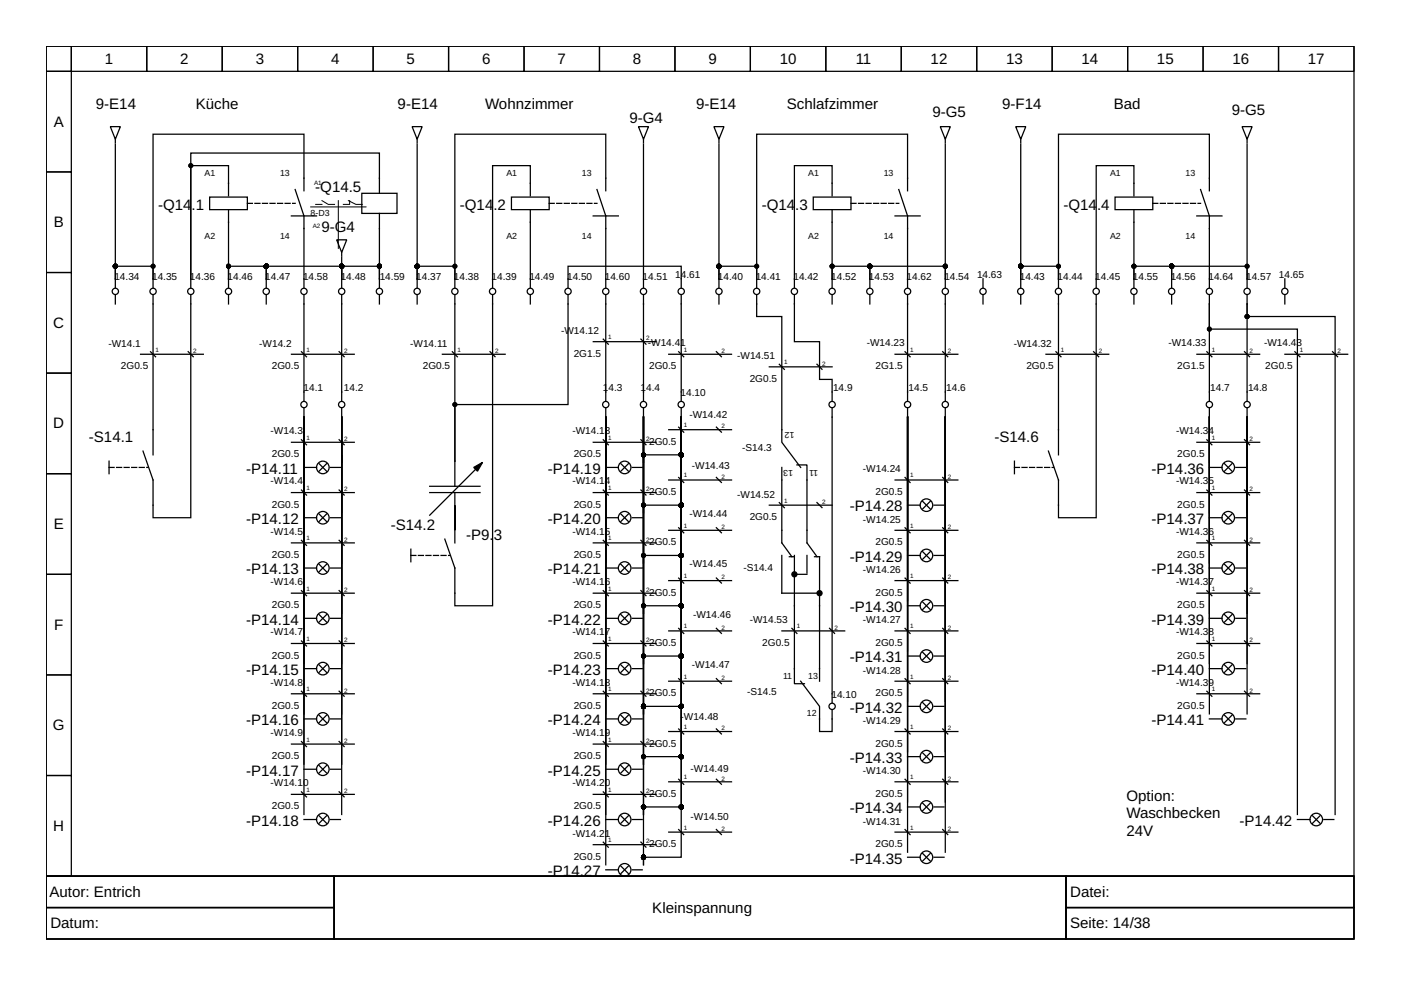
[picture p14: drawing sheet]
<svg xmlns="http://www.w3.org/2000/svg" width="297mm" height="210mm" viewBox="0 0 297 210" stroke-linecap="round" stroke-linejoin="round" font-family="sans-serif">
<defs><g id="words">
<g font-size="3.2">
<text x="22.2" y="13.5">1</text>
<text x="38.2" y="13.5">2</text>
<text x="54.2" y="13.5">3</text>
<text x="70.2" y="13.5">4</text>
<text x="86.2" y="13.5">5</text>
<text x="102.2" y="13.5">6</text>
<text x="118.2" y="13.5">7</text>
<text x="134.2" y="13.5">8</text>
<text x="150.2" y="13.5">9</text>
<text x="165.3" y="13.5">10</text>
<text x="181.4" y="13.5">11</text>
<text x="197.3" y="13.5">12</text>
<text x="213.3" y="13.5">13</text>
<text x="229.3" y="13.5">14</text>
<text x="245.3" y="13.5">15</text>
<text x="261.3" y="13.5">16</text>
<text x="277.3" y="13.5">17</text>
<text x="20.3" y="23.1">9-E14</text>
<text x="41.5" y="23.1">Küche</text>
<text x="84.3" y="23.1">9-E14</text>
<text x="102.8" y="23.1">Wohnzimmer</text>
<text x="147.6" y="23.1">9-E14</text>
<text x="166.8" y="23.1">Schlafzimmer</text>
<text x="212.5" y="23.1">9-F14</text>
<text x="236.1" y="23.1">Bad</text>
<text x="11.4" y="26.9">A</text>
<text x="133.5" y="26.1">9-G4</text>
<text x="197.7" y="24.7">9-G5</text>
<text x="261.2" y="24.5">9-G5</text>
<text x="66.8" y="40.7">-Q14.5</text>
<text x="33.5" y="44.4">-Q14</text>
<text x="40.6" y="44.4">.1</text>
<text x="97.5" y="44.4">-Q14</text>
<text x="104.6" y="44.4">.2</text>
<text x="161.5" y="44.4">-Q14</text>
<text x="168.6" y="44.4">.3</text>
<text x="225.5" y="44.4">-Q14</text>
<text x="232.6" y="44.4">.4</text>
<text x="11.4" y="48.2">B</text>
<text x="68.1" y="49.2">9-G4</text>
<text x="11.3" y="69.5">C</text>
<text x="11.3" y="90.8">D</text>
<text x="18.9" y="93.8">-S14.1</text>
<text x="210.8" y="93.8">-S14.6</text>
<text x="52.2" y="100.4">-P14.11</text>
<text x="116.2" y="100.4">-P14.19</text>
<text x="244.1" y="100.4">-P14.36</text>
<text x="11.4" y="112.2">E</text>
<text x="52.2" y="111.1">-P14.12</text>
<text x="82.8" y="112.4">-S14.2</text>
<text x="116.2" y="111.1">-P14.20</text>
<text x="180.2" y="108.4">-P14.28</text>
<text x="244.1" y="111.1">-P14.37</text>
<text x="98.8" y="114.4">-P9.</text>
<text x="104.7" y="114.4">3</text>
<text x="180.2" y="119.1">-P14.29</text>
<text x="52.2" y="121.8">-P14.13</text>
<text x="116.2" y="121.8">-P14.21</text>
<text x="244.1" y="121.8">-P14.38</text>
<text x="180.2" y="129.8">-P14.30</text>
<text x="11.5" y="133.5">F</text>
<text x="52.2" y="132.4">-P14.14</text>
<text x="116.2" y="132.4">-P14.22</text>
<text x="244.1" y="132.4">-P14.39</text>
<text x="52.2" y="143.1">-P14.15</text>
<text x="116.2" y="143.1">-P14.23</text>
<text x="180.2" y="140.4">-P14.31</text>
<text x="244.1" y="143.1">-P14.40</text>
<text x="11.2" y="154.8">G</text>
<text x="52.2" y="153.8">-P14.16</text>
<text x="116.2" y="153.8">-P14.24</text>
<text x="180.2" y="151.1">-P14.32</text>
<text x="244.1" y="153.8">-P14.41</text>
<text x="180.2" y="161.8">-P14.33</text>
<text x="52.2" y="164.4">-P14.17</text>
<text x="116.2" y="164.4">-P14.25</text>
<text x="180.2" y="172.4">-P14.34</text>
<text x="238.8" y="169.8">Option:</text>
<text x="238.8" y="173.5">Waschbecken</text>
<text x="11.3" y="176.2">H</text>
<text x="52.2" y="175.1">-P14.18</text>
<text x="116.2" y="175.1">-P14.26</text>
<text x="238.8" y="177.2">24V</text>
<text x="262.8" y="175.1">-P14.42</text>
<text x="116.2" y="185.8">-P14.27</text>
<text x="180.2" y="183.1">-P14.35</text>
<text x="10.5" y="190.2">Autor: Entrich</text>
<text x="226.9" y="190.2">Datei:</text>
<text x="10.7" y="196.8">Datum:</text>
<text x="138.3" y="193.5">Kleinspannung</text>
<text x="226.9" y="196.8">Seite: 14/38</text>
</g>
<g font-size="2.1">
<text x="24.3" y="59.4">14.34</text>
<text x="32.3" y="59.4">14.35</text>
<text x="40.3" y="59.4">14.36</text>
<text x="48.2" y="59.4">14.46</text>
<text x="56.2" y="59.4">14.47</text>
<text x="64.2" y="59.4">14.58</text>
<text x="72.2" y="59.4">14.48</text>
<text x="80.5" y="59.4">14.59</text>
<text x="88.2" y="59.4">14.37</text>
<text x="96.2" y="59.4">14.38</text>
<text x="104.2" y="59.4">14.39</text>
<text x="112.2" y="59.4">14.49</text>
<text x="120.2" y="59.4">14.50</text>
<text x="128.2" y="59.4">14.60</text>
<text x="136.2" y="59.4">14.51</text>
<text x="143.2" y="58.8">14.61</text>
<text x="152.2" y="59.4">14.40</text>
<text x="160.2" y="59.4">14.41</text>
<text x="168.2" y="59.4">14.42</text>
<text x="176.2" y="59.4">14.52</text>
<text x="184.2" y="59.4">14.53</text>
<text x="192.2" y="59.4">14.62</text>
<text x="200.2" y="59.4">14.54</text>
<text x="207.2" y="58.8">14.63</text>
<text x="216.2" y="59.4">14.43</text>
<text x="224.2" y="59.4">14.44</text>
<text x="232.2" y="59.4">14.45</text>
<text x="240.2" y="59.4">14.55</text>
<text x="248.2" y="59.4">14.56</text>
<text x="256.2" y="59.4">14.64</text>
<text x="264.2" y="59.4">14.57</text>
<text x="271.1" y="58.8">14.65</text>
<text x="119" y="70.7">-W14.12</text>
<text x="23" y="73.5">-W14.1</text>
<text x="55" y="73.5">-W14.2</text>
<text x="87" y="73.5">-W14.11</text>
<text x="121.6" y="75.6">2G1.5</text>
<text x="137.4" y="73.4">-W14.41</text>
<text x="156.3" y="76.2">-W14.51</text>
<text x="183.8" y="73.4">-W14.23</text>
<text x="215" y="73.5">-W14.32</text>
<text x="247.7" y="73.4">-W14.33</text>
<text x="268" y="73.4">-W14.43</text>
<text x="25.7" y="78.3">2G0.5</text>
<text x="57.6" y="78.3">2G0.5</text>
<text x="64.4" y="82.8">14.1</text>
<text x="72.9" y="82.8">14.2</text>
<text x="89.6" y="78.3">2G0.5</text>
<text x="127.8" y="82.8">1</text>
<text x="129" y="82.8">4.3</text>
<text x="135.8" y="82.8">1</text>
<text x="137" y="82.8">4.4</text>
<text x="137.6" y="78.3">2G0.5</text>
<text x="159" y="81">2G0.5</text>
<text x="176.6" y="82.8">14.9</text>
<text x="185.6" y="78.3">2G1.5</text>
<text x="192.6" y="82.8">14.5</text>
<text x="200.6" y="82.8">14.6</text>
<text x="217.6" y="78.3">2G0.5</text>
<text x="249.6" y="78.3">2G1.5</text>
<text x="256.6" y="82.8">14.7</text>
<text x="264.6" y="82.8">14.8</text>
<text x="268.3" y="78.3">2G0.5</text>
<text x="144.3" y="84">14.10</text>
<text x="146.2" y="88.6">-W14.42</text>
<text x="57.4" y="92">-W14.3</text>
<text x="121.4" y="92">-W14.13</text>
<text x="137.6" y="94.3">2G0.5</text>
<text x="157.4" y="95.6">-S14.3</text>
<text x="249.3" y="92">-W14.34</text>
<text x="57.6" y="97">2G0.5</text>
<text x="121.6" y="97">2G0.5</text>
<text x="146.7" y="99.5">-W14.43</text>
<text x="183" y="100.2">-W14.24</text>
<text x="249.6" y="97">2G0.5</text>
<text x="57.4" y="102.7">-W14.4</text>
<text x="57.6" y="107.6">2G0.5</text>
<text x="121.4" y="102.7">-W14.14</text>
<text x="121.6" y="107.6">2G0.5</text>
<text x="137.6" y="105">2G0.5</text>
<text x="156.3" y="105.5">-W14.52</text>
<text x="185.6" y="105">2G0.5</text>
<text x="249.3" y="102.7">-W14.35</text>
<text x="249.6" y="107.6">2G0.5</text>
<text x="57.4" y="113.4">-W14.5</text>
<text x="121.4" y="113.4">-W14.15</text>
<text x="146.2" y="109.6">-W14.44</text>
<text x="159" y="110.3">2G0.5</text>
<text x="183" y="110.8">-W14.25</text>
<text x="249.3" y="113.4">-W14.36</text>
<text x="57.6" y="118.3">2G0.5</text>
<text x="121.6" y="118.3">2G0.5</text>
<text x="137.6" y="115.6">2G0.5</text>
<text x="185.6" y="115.6">2G0.5</text>
<text x="249.6" y="118.3">2G0.5</text>
<text x="57.4" y="124">-W14.6</text>
<text x="121.4" y="124">-W14.16</text>
<text x="146.2" y="120.3">-W14.45</text>
<text x="157.6" y="121">-S14.4</text>
<text x="183" y="121.5">-W14.26</text>
<text x="249.3" y="124">-W14.37</text>
<text x="57.6" y="129">2G0.5</text>
<text x="121.6" y="129">2G0.5</text>
<text x="137.6" y="126.3">2G0.5</text>
<text x="147" y="131">-W14.46</text>
<text x="185.6" y="126.3">2G0.5</text>
<text x="249.6" y="129">2G0.5</text>
<text x="57.4" y="134.7">-W14.7</text>
<text x="121.4" y="134.7">-W14.17</text>
<text x="137.6" y="137">2G0.5</text>
<text x="159" y="132.2">-W14.53</text>
<text x="161.6" y="137">2G0.5</text>
<text x="183" y="132.2">-W14.27</text>
<text x="185.6" y="137">2G0.5</text>
<text x="249.3" y="134.7">-W14.38</text>
<text x="57.6" y="139.6">2G0.5</text>
<text x="121.6" y="139.6">2G0.5</text>
<text x="146.7" y="141.6">-W14.47</text>
<text x="183" y="142.8">-W14.28</text>
<text x="249.6" y="139.6">2G0.5</text>
<text x="57.4" y="145.4">-W14.8</text>
<text x="121.4" y="145.4">-W14.18</text>
<text x="137.6" y="147.6">2G0.5</text>
<text x="158.4" y="147.4">-S14.5</text>
<text x="176.3" y="148">14.10</text>
<text x="185.6" y="147.6">2G0.5</text>
<text x="249.3" y="145.4">-W14.39</text>
<text x="57.6" y="150.3">2G0.5</text>
<text x="121.6" y="150.3">2G0.5</text>
<text x="144.3" y="152.6">-</text>
<text x="145" y="152.6">W14.48</text>
<text x="183" y="153.5">-W14.29</text>
<text x="249.6" y="150.3">2G0.5</text>
<text x="57.4" y="156">-W14.9</text>
<text x="57.6" y="161">2G0.5</text>
<text x="121.4" y="156">-W14.19</text>
<text x="121.6" y="161">2G0.5</text>
<text x="137.6" y="158.3">2G0.5</text>
<text x="185.6" y="158.3">2G0.5</text>
<text x="57.4" y="166.7">-W14.10</text>
<text x="121.4" y="166.7">-W14.20</text>
<text x="146.4" y="163.8">-W14.49</text>
<text x="183" y="164.2">-W14.30</text>
<text x="57.6" y="171.6">2G0.5</text>
<text x="121.6" y="171.6">2G0.5</text>
<text x="137.6" y="169">2G0.5</text>
<text x="146.4" y="173.9">-W14.50</text>
<text x="185.6" y="169">2G0.5</text>
<text x="121.4" y="177.4">-W14.21</text>
<text x="137.6" y="179.6">2G0.5</text>
<text x="183" y="174.8">-W14.31</text>
<text x="185.6" y="179.6">2G0.5</text>
<text x="121.6" y="182.3">2G0.5</text>
</g>
<g font-size="1.9">
<text x="43.4" y="37.3">A1</text>
<text x="59.4" y="37.3">13</text>
<text x="107.4" y="37.3">A1</text>
<text x="123.4" y="37.3">13</text>
<text x="171.4" y="37.3">A1</text>
<text x="187.4" y="37.3">13</text>
<text x="235.3" y="37.3">A1</text>
<text x="251.3" y="37.3">13</text>
<text x="65.9" y="45.7">8-D3</text>
<text x="43.4" y="50.6">A2</text>
<text x="59.4" y="50.6">14</text>
<text x="107.4" y="50.6">A2</text>
<text x="123.4" y="50.6">14</text>
<text x="171.4" y="50.6">A2</text>
<text x="187.4" y="50.6">14</text>
<text x="235.3" y="50.6">A2</text>
<text x="251.3" y="50.6">14</text>
<text x="168.4" y="91.6" transform="rotate(-180 168.4 91.6)">12</text>
<text x="168.2" y="99.6" transform="rotate(-180 168.2 99.6)">13</text>
<text x="173.5" y="99.6" transform="rotate(-180 173.5 99.6)">11</text>
<text x="166" y="143.9">11</text>
<text x="171.4" y="143.9">13</text>
<text x="171.1" y="151.9">12</text>
</g>
<g font-size="1.3">
<text x="66.6" y="39.2">A1</text>
<text x="66.3" y="48.3">A2</text>
<text x="129" y="71.9">1</text>
<text x="33" y="74.6">1</text>
<text x="41" y="74.8">2</text>
<text x="65" y="74.6">1</text>
<text x="73" y="74.8">2</text>
<text x="97" y="74.6">1</text>
<text x="105" y="74.8">2</text>
<text x="137" y="72.2">2</text>
<text x="145" y="74.6">1</text>
<text x="153" y="74.8">2</text>
<text x="166.3" y="77.2">1</text>
<text x="174.3" y="77.5">2</text>
<text x="193" y="74.6">1</text>
<text x="201" y="74.8">2</text>
<text x="224.9" y="74.6">1</text>
<text x="232.9" y="74.8">2</text>
<text x="256.9" y="74.6">1</text>
<text x="264.9" y="74.8">2</text>
<text x="275.6" y="74.6">1</text>
<text x="283.6" y="74.8">2</text>
<text x="65" y="93.2">1</text>
<text x="73" y="93.5">2</text>
<text x="129" y="93.2">1</text>
<text x="137" y="93.5">2</text>
<text x="145" y="90.6">1</text>
<text x="153" y="90.8">2</text>
<text x="256.9" y="93.2">1</text>
<text x="264.9" y="93.5">2</text>
<text x="145" y="101.2">1</text>
<text x="153" y="101.5">2</text>
<text x="193" y="101.2">1</text>
<text x="201" y="101.5">2</text>
<text x="65" y="103.9">1</text>
<text x="73" y="104.2">2</text>
<text x="129" y="103.9">1</text>
<text x="137" y="104.2">2</text>
<text x="166.3" y="106.6">1</text>
<text x="174.3" y="106.8">2</text>
<text x="256.9" y="103.9">1</text>
<text x="264.9" y="104.2">2</text>
<text x="145" y="111.9">1</text>
<text x="153" y="112.2">2</text>
<text x="193" y="111.9">1</text>
<text x="201" y="112.2">2</text>
<text x="65" y="114.6">1</text>
<text x="73" y="114.8">2</text>
<text x="129" y="114.6">1</text>
<text x="137" y="114.8">2</text>
<text x="256.9" y="114.6">1</text>
<text x="264.9" y="114.8">2</text>
<text x="65" y="125.2">1</text>
<text x="73" y="125.5">2</text>
<text x="129" y="125.2">1</text>
<text x="137" y="125.5">2</text>
<text x="145" y="122.6">1</text>
<text x="153" y="122.8">2</text>
<text x="193" y="122.6">1</text>
<text x="201" y="122.8">2</text>
<text x="256.9" y="125.2">1</text>
<text x="264.9" y="125.5">2</text>
<text x="65" y="135.9">1</text>
<text x="73" y="136.2">2</text>
<text x="129" y="135.9">1</text>
<text x="137" y="136.2">2</text>
<text x="145" y="133.2">1</text>
<text x="153" y="133.5">2</text>
<text x="169" y="133.2">1</text>
<text x="177" y="133.5">2</text>
<text x="193" y="133.2">1</text>
<text x="201" y="133.5">2</text>
<text x="256.9" y="135.9">1</text>
<text x="264.9" y="136.2">2</text>
<text x="145" y="143.9">1</text>
<text x="193" y="143.9">1</text>
<text x="65" y="146.6">1</text>
<text x="73" y="146.8">2</text>
<text x="129" y="146.6">1</text>
<text x="137" y="146.8">2</text>
<text x="153" y="144.2">2</text>
<text x="201" y="144.2">2</text>
<text x="256.9" y="146.6">1</text>
<text x="264.9" y="146.8">2</text>
<text x="145" y="154.6">1</text>
<text x="153" y="154.8">2</text>
<text x="193" y="154.6">1</text>
<text x="201" y="154.8">2</text>
<text x="65" y="157.2">1</text>
<text x="73" y="157.5">2</text>
<text x="129" y="157.2">1</text>
<text x="137" y="157.5">2</text>
<text x="65" y="167.9">1</text>
<text x="129" y="167.9">1</text>
<text x="145" y="165.2">1</text>
<text x="153" y="165.5">2</text>
<text x="193" y="165.2">1</text>
<text x="201" y="165.5">2</text>
<text x="73" y="168.2">2</text>
<text x="137" y="168.2">2</text>
<text x="129" y="178.6">1</text>
<text x="137" y="178.8">2</text>
<text x="145" y="175.9">1</text>
<text x="153" y="176.2">2</text>
<text x="193" y="175.9">1</text>
<text x="201" y="176.2">2</text>
</g>
</g></defs>
<g fill="none" stroke="#000" stroke-width=".27">
<path d="M9.8 9.8h277.3v176h-277.3zM9.8 9.8h5.3v5.3h-5.3zM9.8 15.1h5.3v21.4h-5.3zM15.1 9.8h16v5.3h-16zM31.1 9.8h16v5.3h-16zM47.1 9.8h16v5.3h-16zM63.1 9.8h16v5.3h-16zM79.1 9.8h16v5.3h-16zM95.1 9.8h16v5.3h-16zM111.1 9.8h16v5.3h-16zM127.1 9.8h16v5.3h-16zM143.1 9.8h16v5.3h-16z"/>
<path d="M159.1 9.8h16v5.3h-16zM175.1 9.8h16v5.3h-16zM191.1 9.8h16v5.3h-16zM207.1 9.8h16v5.3h-16zM223.1 9.8h16v5.3h-16zM239.1 9.8h16v5.3h-16zM255.1 9.8h16v5.3h-16zM271.1 9.8h16v5.3h-16zM9.8 36.5h5.3v21.3h-5.3zM23.4 26.9h2.1l-1 2.6zM24.5 29.5v.8M24.5 30.6v28.5"/>
<path d="M87.4 26.9h2.1l-1.1 2.6zM88.4 29.5v.8M88.4 30.6v28.5M135.4 26.9h2.1l-1.1 2.6zM136.4 29.5v.8M136.4 30.6v30.4M151.4 26.9h2.1l-1.1 2.6zM152.4 30.6v28.5M152.4 29.5v.8M199.4 26.9h2.1l-1.1 2.6zM200.4 29.5v.8M200.4 30.6v28.5"/>
<path d="M215.4 26.9h2.1l-1.1 2.6zM216.4 29.5v.8M216.4 30.6v28.5M263.3 26.9h2.2l-1.1 2.6zM264.4 29.5v.8M264.4 30.6v28.5M9.8 57.8h5.3v21.3h-5.3zM24.5 59.1v1.9M24.5 59.1v-2.7h8v2.7M32.5 59.1v1.9M40.5 59.1v1.9M44.4 41.8h8v2.6h-8z"/>
<path d="M48.4 59.1v-2.7h8v2.7M48.4 44.4v14.7M48.4 41.5v-6.4h-7.9v24M48.4 59.1v1.9M56.4 59.1v-2.7h16v2.7M56.4 59.1v1.9M61.8 45.8h5.3M62.6 40.2l1.8 5.6v15.2M64.4 40.5v-12h-31.9v30.6M71.4 50.8h2.1l-1.1 2.7zM72.4 53.5v.8M72.4 59.1v1.9"/>
<path d="M72.4 59.1v-2.7h8v2.7M72.4 54.6v4.5M76.7 41h7.5v4.2h-7.5zM80.4 45.2v13.9M80.4 41v-8.5h-39.9v26.6M80.4 59.1v1.9M88.4 59.1v1.9M88.4 59.1v-2.7h8v2.7M96.4 59.1v1.9M108.4 41.8h8v2.6h-8zM112.4 44.4v16.6M112.4 41.5v-6.4h-8v25.9"/>
<path d="M125.8 45.8h5.3M126.6 40.2l1.8 5.6v15.2M128.4 40.5v-12h-32v30.6M152.4 59.1v-2.7h8v2.7M152.4 59.1v1.9M160.4 59.1v1.9M172.4 41.8h8v2.6h-8zM176.4 59.1v-2.7h8v2.7M176.4 41.5v-6.4h-8v25.9M176.4 44.4v14.7M176.4 59.1v1.9M184.4 59.1v1.9"/>
<path d="M184.4 59.1v-2.7h16v2.7M189.8 45.8h5.3M190.6 40.2l1.8 5.6v15.2M192.4 40.5v-12h-32v30.6M200.4 59.1v1.9M208.4 59.1v1.9M216.4 59.1v1.9M216.4 59.1v-2.7h8v2.7M224.4 59.1v1.9M236.4 41.8h8v2.6h-8zM240.4 44.4v14.7M240.4 41.5v-6.4h-8v25.9"/>
<path d="M240.4 59.1v1.9M240.4 59.1v-2.7h8v2.7M248.4 59.1v1.9M248.4 59.1v-2.7h16v2.7M253.7 45.8h5.4M254.5 40.2l1.9 5.6v15.2M256.4 40.5v-12h-32v30.6M264.4 59.1v1.9M272.4 59.1v1.9M9.8 79.1h5.3v21.3h-5.3zM24.5 62.6v1.8M29.8 75.1h13.3"/>
<path d="M31.9 74.6l1.1 1M32.5 62.6v33.8M39.9 74.6l1.1 1M40.5 62.6v47.2h-8v-8l-2.2-6.2M48.4 62.6v1.8M56.4 62.6v1.8M61.8 75.1h13.3M63.9 74.6l1.1 1M64.4 62.6v22.4M71.9 74.6l1.1 1M72.4 62.6v22.4M80.4 62.6v1.8"/>
<path d="M88.4 62.6v1.8M93.8 75.1h13.3M95.9 74.6l1.1 1M96.4 62.6v35.2M103.9 74.6l1.1 1M104.4 62.6v65.8h-8v-8l-2.1-6.1M112.4 62.6v1.8M120.4 61v-4.6h24v4.6M120.4 62.6v23.2h-24v12M125.8 72.4h13.3M127.9 71.9l1.1 1.1M128.4 62.6v22.4"/>
<path d="M135.9 71.9l1.1 1.1M136.4 62.6v22.4M141.8 75.1h13.3M143.9 74.6l1.1 1M144.4 62.6v22.4M151.9 74.6l1 1M152.4 62.6v1.8M160.4 62.6v4.5h5.4v26.7l4 5.3M163.1 77.8h13.3M165.2 77.2l1.1 1.1M168.4 62.6v9.8h5.4v8h2.6v4.6M173.2 77.2l1.1 1.1"/>
<path d="M176.4 62.6v1.8M184.4 62.6v1.8M189.8 75.1h13.3M191.9 74.6l1.1 1M192.4 62.6v22.4M199.9 74.6l1 1M200.4 62.6v22.4M208.4 62.6v1.8M216.4 62.6v1.8M221.8 75.1h13.3M223.9 74.6l1 1M224.4 62.6v33.8"/>
<path d="M231.9 74.6l1 1M232.4 62.6v47.2h-8v-8l-2.1-6.2M240.4 62.6v1.8M248.4 62.6v1.8M253.8 75.1h13.3M255.9 74.6l1 1M256.4 62.6v1.8M256.4 64.4v5.4h18.7v102.9M256.4 64.4v20.6M263.9 74.6l1 1M264.4 62.6v1.8M264.4 64.4v2.7h18.7v105.6"/>
<path d="M264.4 64.4v20.6M272.4 62.6v1.8M272.4 75.1h13.3M274.5 74.6l1.1 1M282.5 74.6l1.1 1M23.1 97.8v2.6M61.8 93.8h13.3M63.9 93.2l1.1 1.1M64.4 86.6v1.8M64.4 99.1h2.7M64.4 88.4v52.3M64.4 88.4v41.6"/>
<path d="M64.4 88.4v20.3M64.4 88.4v84.3M64.4 88.4v73.6M64.4 88.4v63M64.4 88.4v31M67.6 98.3l1.6 1.6M69.2 98.3l-1.6 1.6M70 99.1h2.2M71.9 93.2l1.1 1.1M72.4 86.6v1.8M72.4 88.4v52.3M72.4 88.4v63"/>
<path d="M72.4 88.4v20.3M72.4 88.4v31M72.4 88.4v73.6M72.4 88.4v41.6M72.4 88.4v84.3M96.4 97.8v5.3M101.8 98.6l-10.7 10.6M125.8 93.8h13.3M127.9 93.2l1.1 1.1M128.4 86.6v1.8M128.4 88.4v52.3M128.4 88.4v31"/>
<path d="M128.4 88.4v73.6M128.4 88.4v63M128.4 88.4v41.6M128.4 88.4v9.6M128.4 88.4v84.3M128.4 88.4v20.3M128.4 88.4v95M128.4 99.1h2.7M131.6 98.3l1.6 1.6M133.2 98.3l-1.6 1.6M134 99.1h2.2M135.9 93.2l1.1 1.1"/>
<path d="M136.4 86.6v1.8M136.4 88.4v73.6v-1.6h8v-72M136.4 88.4v63v-1.6h8v-61.4M136.4 88.4v20.3v-1.6h8v-18.7M136.4 88.4v52.3v-1.6h8v-50.7M136.4 88.4v95v-1.6h8v-93.4M136.4 88.4v84.3v-1.6h8v-82.7M136.4 88.4v9.6v-1.6h8v-8M136.4 88.4v31v-1.6h8v-29.4M136.4 88.4v41.6v-1.6h8v-40M141.8 91.1h13.3M143.9 90.6l1.1 1"/>
<path d="M144.4 86.6v1.8M151.9 90.6l1 1M165.8 99.1v16l2.1 2.9M169 98.6h2.1v16.5l2.1 2.9M176.4 86.6v62.4M192.4 86.6v1.8M192.4 88.4v60.3M192.4 88.4v71M192.4 88.4v81.6M192.4 88.4v92.3M192.4 88.4v49.6M192.4 88.4v39"/>
<path d="M192.4 88.4v17.6M192.4 88.4v28.3M200.4 86.6v1.8M200.4 88.4v39M200.4 88.4v71M200.4 88.4v17.6M200.4 88.4v92.3M200.4 88.4v28.3M200.4 88.4v49.6M200.4 88.4v81.6M200.4 88.4v60.3M215.1 97.8v2.6"/>
<path d="M253.8 93.8h13.3M255.9 93.2l1 1.1M256.4 99.1h2.7M256.4 86.6v1.8M256.4 88.4v52.3M256.4 88.4v20.3M256.4 88.4v31M256.4 88.4v41.6M256.4 88.4v63M256.4 88.4v9.6M259.6 98.3l1.6 1.6M261.2 98.3l-1.6 1.6"/>
<path d="M262 99.1h2.1M263.9 93.2l1 1.1M264.4 86.6v1.8M264.4 88.4v9.6M264.4 88.4v20.3M264.4 88.4v31M264.4 88.4v63M264.4 88.4v41.6M264.4 88.4v52.3M9.8 100.4h5.3v21.4h-5.3zM61.8 104.4h13.3M61.8 115.1h13.3"/>
<path d="M63.9 103.9l1.1 1.1M63.9 114.6l1.1 1M64.4 109.8h2.7M67.6 119.6l1.6 1.6M67.6 109l1.6 1.6M69.2 119.6l-1.6 1.6M69.2 109l-1.6 1.6M70 109.8h2.2M71.9 103.9l1.1 1.1M71.9 114.6l1.1 1M87.1 116.4v2.7M91.1 104.4h10.7"/>
<path d="M91.1 103.1h10.7M96.4 104.4v10.7M96.4 107.1v5.3zM125.8 104.4h13.3M125.8 115.1h13.3M127.9 114.6l1.1 1M127.9 103.9l1.1 1.1M128.4 109.8h2.7M131.6 119.6l1.6 1.6M131.6 109l1.6 1.6M133.2 119.6l-1.6 1.6M133.2 109l-1.6 1.6"/>
<path d="M134 109.8h2.2M135.9 114.6l1.1 1M135.9 103.9l1.1 1.1M141.8 112.4h13.3M141.8 101.8h13.3M143.9 101.2l1.1 1.1M143.9 111.9l1.1 1.1M151.9 101.2l1 1.1M151.9 111.9l1 1.1M163.1 107.1h13.3M165.2 106.6l1.1 1M165.8 117.8v8h8"/>
<path d="M167.4 118h1M168.4 117.8v27.2h2.2M171.1 117.8v3.7M172.7 118h1.1v26.4M173.2 106.6l1.1 1M189.8 112.4h13.3M189.8 101.8h13.3M191.9 111.9l1.1 1.1M191.9 101.2l1.1 1.1M192.4 117.8h2.7M192.4 107.1h2.7M195.6 117l1.6 1.6"/>
<path d="M195.6 106.3l1.6 1.6M197.2 117l-1.6 1.6M197.2 106.3l-1.6 1.6M198 117.8h2.2M198 107.1h2.2M199.9 111.9l1 1.1M199.9 101.2l1 1.1M253.8 104.4h13.3M253.8 115.1h13.3M255.9 103.9l1 1.1M255.9 114.6l1 1M256.4 109.8h2.7"/>
<path d="M259.6 119.6l1.6 1.6M259.6 109l1.6 1.6M261.2 119.6l-1.6 1.6M261.2 109l-1.6 1.6M262 109.8h2.1M263.9 103.9l1 1.1M263.9 114.6l1 1M9.8 121.8h5.3v21.3h-5.3zM61.8 125.8h13.3M61.8 136.4h13.3M63.9 125.2l1.1 1.1M63.9 135.9l1.1 1.1"/>
<path d="M64.4 120.4h2.7M64.4 131.1h2.7M67.6 130.3l1.6 1.6M69.2 130.3l-1.6 1.6M70 120.4h2.2M70 131.1h2.2M71.9 125.2l1.1 1.1M71.9 135.9l1.1 1.1M125.8 125.8h13.3M125.8 136.4h13.3M127.9 135.9l1.1 1.1M127.9 125.2l1.1 1.1"/>
<path d="M128.4 120.4h2.7M128.4 131.1h2.7M131.6 130.3l1.6 1.6M133.2 130.3l-1.6 1.6M134 120.4h2.2M134 131.1h2.2M135.9 135.9l1.1 1.1M135.9 125.2l1.1 1.1M141.8 133.8h13.3M141.8 123.1h13.3M143.9 133.2l1.1 1.1M143.9 122.6l1.1 1"/>
<path d="M151.9 133.2l1 1.1M151.9 122.6l1 1M165.8 133.8h13.3M167.9 133.2l1.1 1.1M168.4 121.8h2.7M175.9 133.2l1 1.1M189.8 133.8h13.3M189.8 123.1h13.3M191.9 133.2l1.1 1.1M191.9 122.6l1.1 1M192.4 139.1h2.7M192.4 128.4h2.7"/>
<path d="M195.6 138.3l1.6 1.6M195.6 127.6l1.6 1.6M197.2 138.3l-1.6 1.6M197.2 127.6l-1.6 1.6M198 139.1h2.2M198 128.4h2.2M199.9 133.2l1 1.1M199.9 122.6l1 1M253.8 125.8h13.3M253.8 136.4h13.3M255.9 135.9l1 1.1M255.9 125.2l1 1.1"/>
<path d="M256.4 120.4h2.7M256.4 131.1h2.7M259.6 130.3l1.6 1.6M261.2 130.3l-1.6 1.6M262 120.4h2.1M262 131.1h2.1M263.9 135.9l1 1.1M263.9 125.2l1 1.1M9.8 143.1h5.3v21.3h-5.3zM61.8 147.1h13.3M61.8 157.8h13.3M63.9 146.6l1.1 1"/>
<path d="M63.9 157.2l1.1 1.1M64.4 141.8h2.7M64.4 152.4h2.7M67.6 141l1.6 1.6M67.6 151.6l1.6 1.6M69.2 141l-1.6 1.6M69.2 151.6l-1.6 1.6M70 141.8h2.2M70 152.4h2.2M71.9 146.6l1.1 1M71.9 157.2l1.1 1.1M125.8 147.1h13.3"/>
<path d="M125.8 157.8h13.3M127.9 146.6l1.1 1M127.9 157.2l1.1 1.1M128.4 141.8h2.7M128.4 152.4h2.7M131.6 151.6l1.6 1.6M131.6 141l1.6 1.6M133.2 151.6l-1.6 1.6M133.2 141l-1.6 1.6M134 141.8h2.2M134 152.4h2.2M135.9 157.2l1.1 1.1"/>
<path d="M135.9 146.6l1.1 1M141.8 144.4h13.3M141.8 155.1h13.3M143.9 143.9l1.1 1.1M143.9 154.6l1.1 1M151.9 154.5l1 1.1M151.9 143.9l1 1.1M169.8 144.4l4 5.4v5.3h2.6v-4.5M189.8 144.4h13.3M189.8 155.1h13.3M191.9 143.9l1.1 1.1M191.9 154.6l1.1 1"/>
<path d="M192.4 149.8h2.7M195.6 159.6l1.6 1.6M195.6 149l1.6 1.6M197.2 159.6l-1.6 1.6M197.2 149l-1.6 1.6M198 149.8h2.2M199.9 143.9l1 1.1M199.9 154.5l1 1.1M253.8 147.1h13.3M255.9 146.6l1 1M256.4 141.8h2.7M256.4 152.4h2.7"/>
<path d="M259.6 141l1.6 1.6M259.6 151.6l1.6 1.6M261.2 141l-1.6 1.6M261.2 151.6l-1.6 1.6M262 141.8h2.1M262 152.4h2.1M263.9 146.6l1 1M9.8 164.4h5.3v21.4h-5.3zM61.8 168.4h13.3M63.9 167.9l1.1 1.1M64.4 173.8h2.7M64.4 163.1h2.7"/>
<path d="M67.6 173l1.6 1.6M67.6 162.3l1.6 1.6M69.2 173l-1.6 1.6M69.2 162.3l-1.6 1.6M70 173.8h2.2M70 163.1h2.2M71.9 167.9l1.1 1M125.8 168.4h13.3M125.8 179.1h13.3M127.9 167.9l1.1 1.1M127.9 178.6l1.1 1M128.4 173.8h2.7"/>
<path d="M128.4 163.1h2.7M131.6 173l1.6 1.6M131.6 162.3l1.6 1.6M133.2 173l-1.6 1.6M133.2 162.3l-1.6 1.6M134 173.8h2.2M134 163.1h2.2M135.9 167.9l1.1 1M135.9 178.5l1.1 1.1M141.8 176.4h13.3M141.8 165.8h13.3M143.9 165.2l1.1 1.1"/>
<path d="M143.9 175.9l1.1 1.1M151.9 165.2l1 1.1M151.9 175.9l1 1M189.8 176.4h13.3M189.8 165.8h13.3M191.9 175.9l1.1 1.1M191.9 165.2l1.1 1.1M192.4 160.4h2.7M192.4 171.1h2.7M195.6 170.3l1.6 1.6M197.2 170.3l-1.6 1.6M198 160.4h2.2"/>
<path d="M198 171.1h2.2M199.9 175.9l1 1M199.9 165.2l1 1.1M275.1 173.8h2.6M278.3 173l1.6 1.6M279.9 173l-1.6 1.6M280.7 173.8h2.1M9.8 185.8h277.3v13.3h-277.3zM9.8 185.8h61v6.6h-61zM9.8 192.4h61v6.7h-61zM70.8 185.8h155.2v13.3h-155.2zM128.4 184.4h2.7"/>
<path d="M131.6 183.6l1.6 1.6M133.2 183.6l-1.6 1.6M134 184.4h2.2M192.4 181.8h2.7M195.6 181l1.6 1.6M197.2 181l-1.6 1.6M198 181.8h2.2M226 185.8h61.1v6.6h-61.1zM226 192.4h61.1v6.7h-61.1z"/>
<circle cx="24.5" cy="61.8" r=".67"/>
<circle cx="32.5" cy="61.8" r=".67"/>
<circle cx="40.5" cy="61.8" r=".67"/>
<circle cx="48.4" cy="61.8" r=".67"/>
<circle cx="56.4" cy="61.8" r=".67"/>
<circle cx="64.4" cy="61.8" r=".67"/>
<circle cx="72.4" cy="61.8" r=".67"/>
<circle cx="80.4" cy="61.8" r=".67"/>
<circle cx="88.4" cy="61.8" r=".67"/>
<circle cx="96.4" cy="61.8" r=".67"/>
<circle cx="104.4" cy="61.8" r=".67"/>
<circle cx="112.4" cy="61.8" r=".67"/>
<circle cx="120.4" cy="61.8" r=".67"/>
<circle cx="128.4" cy="61.8" r=".67"/>
<circle cx="136.4" cy="61.8" r=".67"/>
<circle cx="144.4" cy="61.8" r=".67"/>
<circle cx="152.4" cy="61.8" r=".67"/>
<circle cx="160.4" cy="61.8" r=".67"/>
<circle cx="168.4" cy="61.8" r=".67"/>
<circle cx="176.4" cy="61.8" r=".67"/>
<circle cx="184.4" cy="61.8" r=".67"/>
<circle cx="192.4" cy="61.8" r=".67"/>
<circle cx="200.4" cy="61.8" r=".67"/>
<circle cx="208.4" cy="61.8" r=".67"/>
<circle cx="216.4" cy="61.8" r=".67"/>
<circle cx="224.4" cy="61.8" r=".67"/>
<circle cx="232.4" cy="61.8" r=".67"/>
<circle cx="240.4" cy="61.8" r=".67"/>
<circle cx="248.4" cy="61.8" r=".67"/>
<circle cx="256.4" cy="61.8" r=".67"/>
<circle cx="264.4" cy="61.8" r=".67"/>
<circle cx="272.4" cy="61.8" r=".67"/>
<circle cx="64.4" cy="85.8" r=".67"/>
<circle cx="68.4" cy="99.1" r="1.33"/>
<circle cx="72.4" cy="85.8" r=".67"/>
<circle cx="128.4" cy="85.8" r=".67"/>
<circle cx="132.4" cy="99.1" r="1.33"/>
<circle cx="136.4" cy="85.8" r=".67"/>
<circle cx="144.4" cy="85.8" r=".67"/>
<circle cx="176.4" cy="85.8" r=".67"/>
<circle cx="192.4" cy="85.8" r=".67"/>
<circle cx="200.4" cy="85.8" r=".67"/>
<circle cx="256.4" cy="85.8" r=".67"/>
<circle cx="260.4" cy="99.1" r="1.33"/>
<circle cx="264.4" cy="85.8" r=".67"/>
<circle cx="68.4" cy="109.8" r="1.33"/>
<circle cx="132.4" cy="109.8" r="1.33"/>
<circle cx="196.4" cy="117.8" r="1.33"/>
<circle cx="196.4" cy="107.1" r="1.33"/>
<circle cx="260.4" cy="109.8" r="1.33"/>
<circle cx="68.4" cy="120.4" r="1.33"/>
<circle cx="68.4" cy="131.1" r="1.33"/>
<circle cx="132.4" cy="120.4" r="1.33"/>
<circle cx="132.4" cy="131.1" r="1.33"/>
<circle cx="196.4" cy="139.1" r="1.33"/>
<circle cx="196.4" cy="128.4" r="1.33"/>
<circle cx="260.4" cy="120.4" r="1.33"/>
<circle cx="260.4" cy="131.1" r="1.33"/>
<circle cx="68.4" cy="141.8" r="1.33"/>
<circle cx="68.4" cy="152.4" r="1.33"/>
<circle cx="132.4" cy="152.4" r="1.33"/>
<circle cx="132.4" cy="141.8" r="1.33"/>
<circle cx="176.4" cy="149.8" r=".67"/>
<circle cx="196.4" cy="149.8" r="1.33"/>
<circle cx="260.4" cy="141.8" r="1.33"/>
<circle cx="260.4" cy="152.4" r="1.33"/>
<circle cx="68.4" cy="163.1" r="1.33"/>
<circle cx="68.4" cy="173.8" r="1.33"/>
<circle cx="132.4" cy="163.1" r="1.33"/>
<circle cx="132.4" cy="173.8" r="1.33"/>
<circle cx="196.4" cy="160.4" r="1.33"/>
<circle cx="196.4" cy="171.1" r="1.33"/>
<circle cx="279.1" cy="173.8" r="1.33"/>
<circle cx="132.4" cy="184.4" r="1.33"/>
<circle cx="196.4" cy="181.8" r="1.33"/>
</g>
<path d="M52.4 43.1h10.2M116.4 43.1h10.2M180.4 43.1h10.2M244.4 43.1h10.1M23.1 99.1h8.3M215.1 99.1h8.2M87.1 117.8h8.3" fill="none" stroke="#000" stroke-width=".27" stroke-dasharray="1.1 .5"/>
<g fill="#000" stroke="#000" stroke-width=".27">
<path d="M100.4 99.1l1.9-1.1-1.1 1.9z"/>
<circle cx="40.5" cy="35.1" r=".4"/>
<circle cx="24.5" cy="56.4" r=".4"/>
<circle cx="32.5" cy="56.4" r=".4"/>
<circle cx="48.4" cy="56.4" r=".4"/>
<circle cx="56.4" cy="56.4" r=".4"/>
<circle cx="72.4" cy="56.4" r=".4"/>
<circle cx="80.4" cy="56.4" r=".4"/>
<circle cx="88.4" cy="56.4" r=".4"/>
<circle cx="96.4" cy="56.4" r=".4"/>
<circle cx="152.4" cy="56.4" r=".4"/>
<circle cx="160.4" cy="56.4" r=".4"/>
<circle cx="176.4" cy="56.4" r=".4"/>
<circle cx="184.4" cy="56.4" r=".4"/>
<circle cx="200.4" cy="56.4" r=".4"/>
<circle cx="216.4" cy="56.4" r=".4"/>
<circle cx="224.4" cy="56.4" r=".4"/>
<circle cx="240.4" cy="56.4" r=".4"/>
<circle cx="248.4" cy="56.4" r=".4"/>
<circle cx="264.4" cy="56.4" r=".4"/>
<circle cx="256.4" cy="69.8" r=".4"/>
<circle cx="264.4" cy="67.1" r=".4"/>
<circle cx="96.4" cy="85.8" r=".4"/>
<circle cx="136.4" cy="96.4" r=".4"/>
<circle cx="144.4" cy="96.4" r=".4"/>
<circle cx="136.4" cy="107.1" r=".4"/>
<circle cx="136.4" cy="117.8" r=".4"/>
<circle cx="144.4" cy="117.8" r=".4"/>
<circle cx="144.4" cy="107.1" r=".4"/>
<circle cx="136.4" cy="128.4" r=".4"/>
<circle cx="136.4" cy="139.1" r=".4"/>
<circle cx="144.4" cy="128.4" r=".4"/>
<circle cx="144.4" cy="139.1" r=".4"/>
<circle cx="168.4" cy="121.8" r=".53"/>
<circle cx="173.8" cy="125.8" r=".53"/>
<circle cx="136.4" cy="149.8" r=".4"/>
<circle cx="144.4" cy="149.8" r=".4"/>
<circle cx="136.4" cy="171.1" r=".4"/>
<circle cx="136.4" cy="160.4" r=".4"/>
<circle cx="144.4" cy="160.4" r=".4"/>
<circle cx="144.4" cy="171.1" r=".4"/>
<circle cx="136.4" cy="181.8" r=".4"/>
</g>
<path d="M65.9 43.9h11.7M66.9 43.3h1.4M68.3 42.5l1.3 .8h1.3M71.7 42.5v10.2M73.9 42.5l1.6 .8h1.3M74.1 42.5v.8h-1.3" fill="none" stroke="#000" stroke-width=".21"/>
<use href="#words"/>
</svg>
